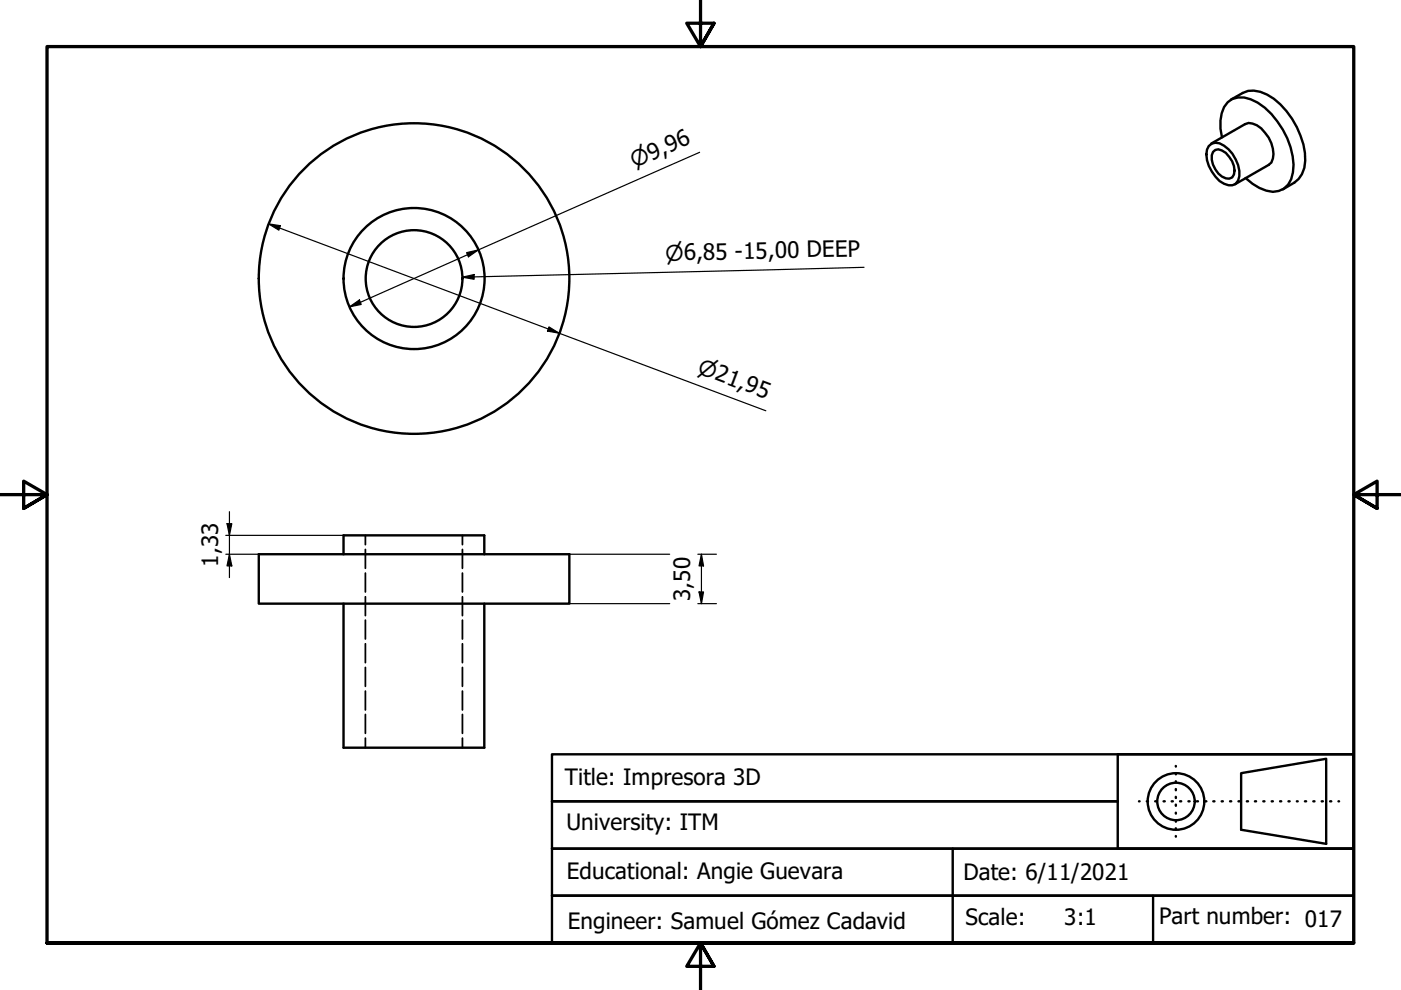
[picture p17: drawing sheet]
<svg xmlns="http://www.w3.org/2000/svg" width="297mm" height="210mm" viewBox="0 0 297 210" stroke-linecap="round" stroke-linejoin="round" font-family="sans-serif">
<defs><g id="words">
<g font-size="4.8">
<text x="46.2" y="120.2" transform="rotate(-90 46.2 120.2)">1,33</text>
<text x="146.3" y="127.4" transform="rotate(-90 146.3 127.4)">3,50</text>
<text x="119.8" y="166.5">Title: Impresora 3D</text>
<text x="120.1" y="176">University: ITM</text>
<text x="120.2" y="186.3">Educational: Angie Guevara</text>
<text x="204.3" y="186.6">Date: 6/11/2021</text>
<text x="120.4" y="196.9">Engineer: Samuel Gómez Cadavid</text>
<text x="204.7" y="196.1">Scale:</text>
<text x="225.6" y="196.1">3:1</text>
<text x="245.7" y="195.9">Part number: 017</text>
</g>
<g font-size="4.6">
<text x="134.5" y="35.7" transform="rotate(-24 134.5 35.7)">⌀9,96</text>
<text x="141.1" y="55.3" transform="rotate(-1 141.1 55.3)">⌀6,85 -15,00 DEEP</text>
<text x="147.6" y="79" transform="rotate(21 147.6 79)">⌀21,95</text>
</g>
</g></defs>
<!-- layer: Visible (ISO) -->
<g fill="none" stroke="#000" stroke-width=".51">
<path d="M256.3 31a2.27 2.27 0 0 1 3.2-.1 7.7 7.7 0 0 1 3.3 6.5 2 2 0 0 1-1.2 1.8 2 2 0 0 1-2.1-.2 7.5 7.5 0 0 1-3.6-7.3zM256.8 30.5l7.2-4.2a3.2 3.2 0 0 1 3.4 .9 7.2 7.2 0 0 1 2.5 6.4l-.3 .9-.6 .5-7.2 4.1M257.2 32.2l.5-.4a2.78 2.78 0 0 1 2.9 1.4 4.2 4.2 0 0 1 1 3.8l-.4 .6a2.33 2.33 0 0 1-2.9-.8 4.6 4.6 0 0 1-1.1-4.6zM259.1 29.1a9.4 9.4 0 0 1 .4-6.4 4.1 4.1 0 0 1 5.7-1.6 15.8 15.8 0 0 1 8.4 10.1 9.5 9.5 0 0 1-.5 8 4.1 4.1 0 0 1-4.6 1.2l-1.5-.6-1.4-.8-1.5-1.2M261 21.1l2.5-1.4a5.4 5.4 0 0 1 5.1 .3 16.9 16.9 0 0 1 8.1 14.1 5.5 5.5 0 0 1-2.3 4.6l-2.4 1.5M54.9 117.5h65.8v10.5h-65.8zM72.8 117.5v-4h29.9v4M72.8 128v30.5h29.9v-30.5"/>
<circle cx="87.8" cy="59.1" r="10.3"/>
<circle cx="87.8" cy="59.1" r="15"/>
<circle cx="87.8" cy="59.1" r="32.9"/>
</g>
<!-- layer: Hidden (ISO) -->
<g fill="none" stroke="#000" stroke-width=".38">
<path d="M77.5 113.5v2M77.5 116.5v4M98 113.5v2M98 116.5v4M77.5 121.5v4M77.5 126.5v4M77.5 131.5v4M77.5 136.5v4M98 121.5v4M98 126.5v4M98 131.5v4M98 136.5v4"/>
<path d="M77.5 141.5v4M77.5 146.5v4M77.5 151.5v4M77.5 156.5v2M98 141.5v4M98 146.5v4M98 151.5v4M98 156.5v2"/>
</g>
<!-- layer: Border (ISO) -->
<path d="M148.5 -.1v10l-2.9-5h5.8l-2.9 5 2.9-5M0 104.9h10l-5-2.9v5.8l5-2.9-5 2.9M297 104.9h-10l5-2.9v5.8l-5-2.9 5 2.9M10 199.9v-190h277v190h-277h277M151.4 204.9l-2.9-5 2.9 5h-5.8l2.9-5v10" fill="none" stroke="#000" stroke-width=".7"/>
<!-- layer: Title (ISO) -->
<g fill="none" stroke="#000" stroke-width=".51">
<path d="M117 159.9h170v20h-170v10h170v10h-170v-10h170v-10h-170v-10h120h-120zM237 159.9h50v20h-50zM202 179.9v20M241.5 169.9h.1M243.1 169.9h.3M244.9 169.9h.3M246.7 169.9h.3M248.4 169.9h.3M249.3 162.4v.1M249.3 163.9v.3M249.3 165.6v.2M249.3 167.3v.2"/>
<path d="M249.3 168.9v.3M249.3 170.6v.3M249.3 172.3v.2M249.3 174v.2M249.3 175.6v.3M249.3 177.3v.1M250.2 169.9h.2M252 169.9h.2M253.7 169.9h.3M255.5 169.9h.3M257.2 169.9h.3M259 169.9h.3"/>
<path d="M260.8 169.9h.2M262.6 169.9h.2M263.1 163.9l18.1-3v18l-18.1-3zM264.4 169.9h.2M266.1 169.9h.2M267.8 169.9h.3M269.6 169.9h.3M271.4 169.9h.3M273.2 169.9h.2M275 169.9h.1M276.7 169.9h.2M278.4 169.9h.3"/>
<path d="M280.2 169.9h.3M282 169.9h.3M283.8 169.9h.1M244.5 189.9v10"/>
<circle cx="249.3" cy="169.9" r="6"/>
<circle cx="249.3" cy="169.9" r="4"/>
</g>
<!-- layer: Symbol (ISO) -->
<path d="M98 58.8l2.5-.6v1zM183.2 56.7l-85.2 2.1" fill="none" stroke="#000" stroke-width=".25"/>
<path d="M98 58.8l2.5-.6v1z" fill-rule="evenodd" fill="#000"/>
<!-- layer: Dimension (ISO) -->
<g fill="none" stroke="#000" stroke-width=".25">
<path d="M148.3 32.3l-74.2 32.8M57 47.5l2.4 .4-.3 .9zM57 47.5l105.4 39.6M98.9 53.6l2.5-.6-2.1 1.5zM74.1 65.1l2.1-1.5 .4 1zM116.4 69.3l2.2 1.3-2.5-.4zM47.9 117.5h7M47.9 113.5h24.9M48.1 111h1l-.5 2.5zM48.6 117.5l.5 2.5h-1zM48.6 108.5v14M120.7 117.5h21.3"/>
<path d="M148 117.5h3.9M148.7 117.5l.5 2.5h-1zM148.7 117.5v10.5M120.7 128h21.3M148 128h3.9M148.2 125.5h1l-.5 2.5z"/>
</g>
<g fill="#000">
<path d="M57 47.5l2.4 .4-.3 .9z" fill-rule="evenodd"/>
<path d="M98.9 53.6l2.5-.6-2.1 1.5z" fill-rule="evenodd"/>
<path d="M74.1 65.1l2.1-1.5 .4 1z" fill-rule="evenodd"/>
<path d="M116.4 69.3l2.2 1.3-2.5-.4z" fill-rule="evenodd"/>
<path d="M48.1 111h1l-.5 2.5z" fill-rule="evenodd"/>
<path d="M48.6 117.5l.5 2.5h-1z" fill-rule="evenodd"/>
<path d="M148.7 117.5l.5 2.5h-1z" fill-rule="evenodd"/>
<path d="M148.2 125.5h1l-.5 2.5z" fill-rule="evenodd"/>
</g>
<use href="#words"/>
</svg>
